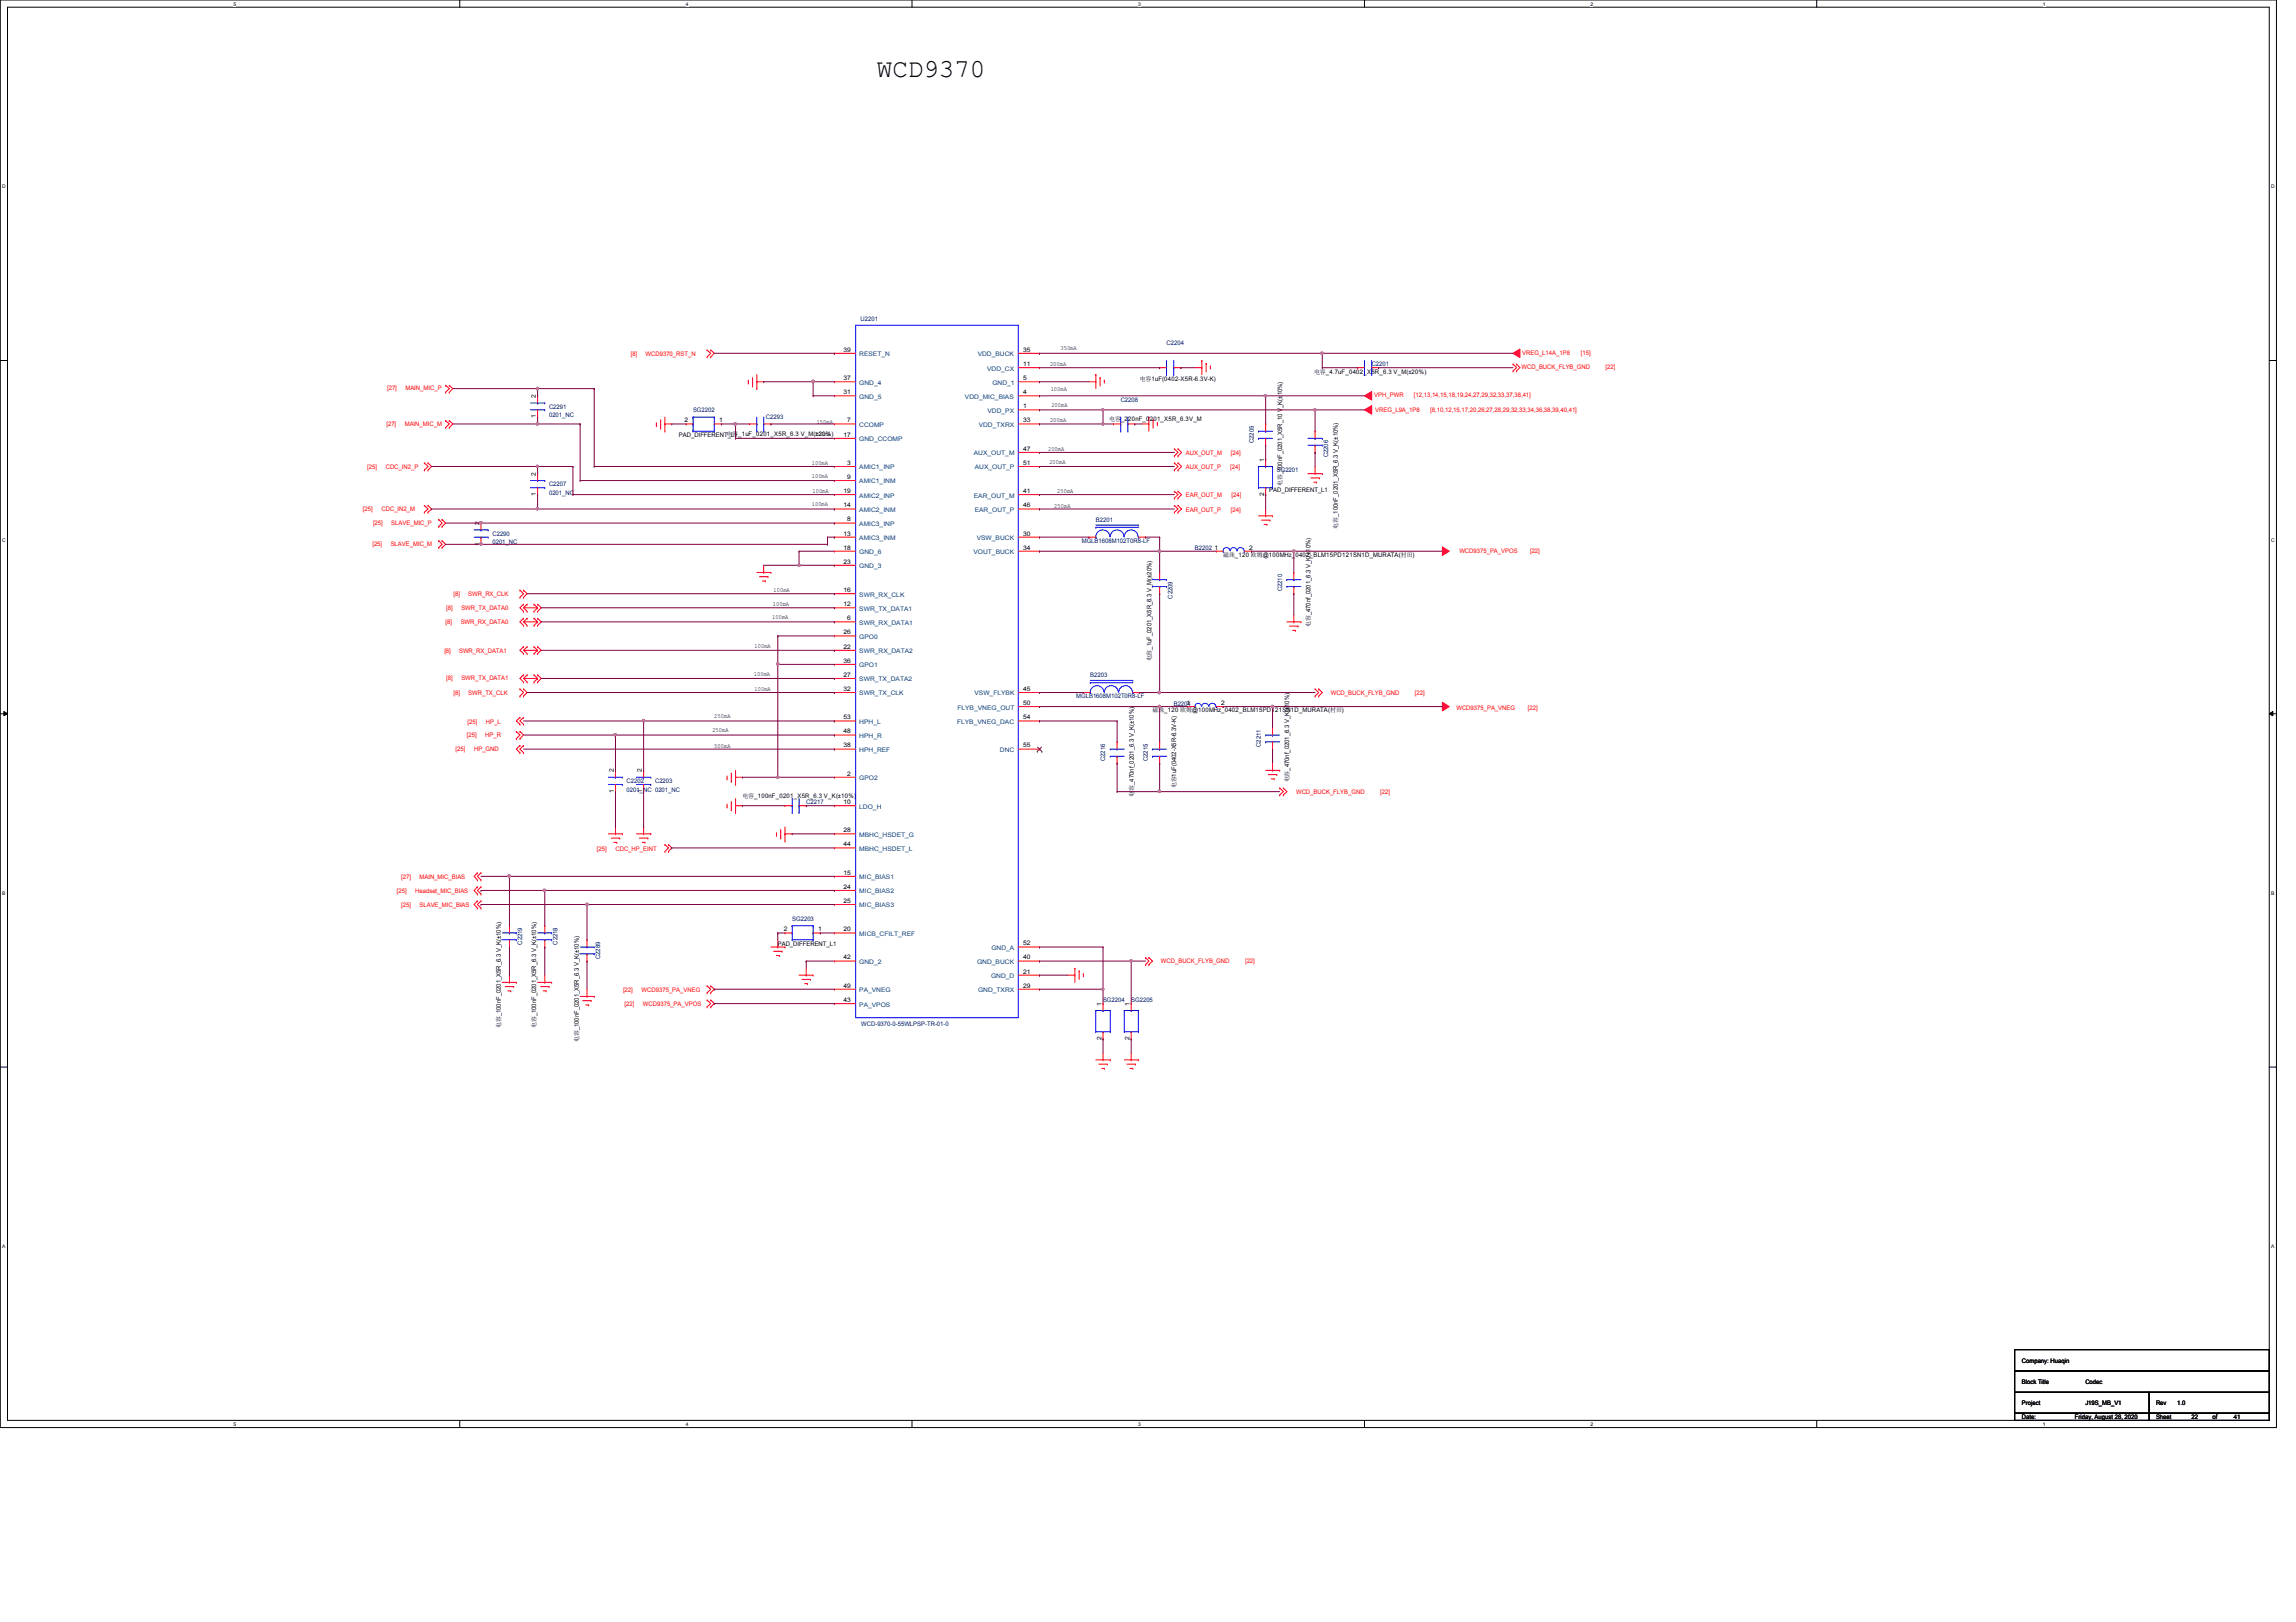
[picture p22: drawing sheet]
<svg xmlns="http://www.w3.org/2000/svg" width="297mm" height="210mm" viewBox="0 0 297 210" stroke-linecap="round" stroke-linejoin="round" font-family="sans-serif">
<defs><g id="words">
<text font-size="3.3" x="113.5" y="10">WCD9370</text>
<g font-size=".8" fill="#000080">
<text x="111.3" y="41.6">U2201</text>
<text x="150.9" y="44.7">C2204</text>
<text x="177.5" y="47.4">C2201</text>
<text x="71" y="52.9">C2291</text>
<text x="89.7" y="53.3">SG2202</text>
<text x="145" y="52">C2208</text>
<text x="71" y="54">0201_NC</text>
<text x="99.1" y="54.2">C2293</text>
<text x="162.2" y="57.4" transform="rotate(-90 162.2 57.4)">C2205</text>
<text x="171.8" y="59.2" transform="rotate(-90 171.8 59.2)">C2206</text>
<text x="71" y="62.9">C2207</text>
<text x="71" y="64.1">0201_NC</text>
<text x="165.2" y="61.1">SG2201</text>
<text x="63.7" y="69.3">C2290</text>
<text x="63.7" y="70.4">0201_NC</text>
<text x="140" y="70.3">MGLB1608M102T0R8-LF</text>
<text x="141.8" y="67.5">B2201</text>
<text x="154.6" y="71.2">B2202</text>
<text x="151.7" y="77.5" transform="rotate(-90 151.7 77.5)">C2209</text>
<text x="165.9" y="76.5" transform="rotate(-90 165.9 76.5)">C2210</text>
<text x="141.1" y="87.6">B2203</text>
<text x="139.2" y="90.4">MGLB1608M102T0R8-LF</text>
<text x="151.8" y="91.3">B2204</text>
<text x="81.1" y="101.3">C2202</text>
<text x="84.7" y="101.3">C2203</text>
<text x="143" y="98.5" transform="rotate(-90 143 98.5)">C2216</text>
<text x="148.5" y="98.5" transform="rotate(-90 148.5 98.5)">C2215</text>
<text x="163.1" y="96.6" transform="rotate(-90 163.1 96.6)">C2211</text>
<text x="81.1" y="102.4">0201_NC 0201_NC</text>
<text x="104.3" y="104.1">C2217</text>
<text x="102.5" y="119.2">SG2203</text>
<text x="67.6" y="122.3" transform="rotate(-90 67.6 122.3)">C2219</text>
<text x="72.1" y="122.3" transform="rotate(-90 72.1 122.3)">C2218</text>
<text x="77.6" y="124.1" transform="rotate(-90 77.6 124.1)">C2289</text>
<text x="142.7" y="129.7">SG2204</text>
<text x="146.3" y="129.7">SG2205</text>
<text x="111.4" y="132.8">WCD-9370-0-55WLPSP-TR-01-0</text>
</g>
<g font-size=".8" fill="#f00">
<text x="81.6" y="46.1">[8]</text>
<text x="83.5" y="46.1">WCD9370_RST_N</text>
<text x="196.8" y="47.8">WCD_BUCK_FLYB_GND</text>
<text x="196.9" y="45.9">VREG_L14A_1P8</text>
<text x="204.5" y="45.9">[15]</text>
<text x="207.7" y="47.8">[22]</text>
<text x="50.1" y="50.5">[27]</text>
<text x="52.4" y="50.5">MAIN_MIC_P</text>
<text x="177.8" y="51.4">VPH_PWR</text>
<text x="177.9" y="53.3">VREG_L9A_1P8</text>
<text x="182.9" y="51.4">[12,13,14,15,18,19,24,27,29,32,33,37,38,41]</text>
<text x="185" y="53.3">[8,10,12,15,17,20,26,27,28,29,32,33,34,36,38,39,40,41]</text>
<text x="50" y="55.1">[27]</text>
<text x="52.4" y="55.1">MAIN_MIC_M</text>
<text x="153.4" y="58.8">AUX_OUT_M</text>
<text x="159.3" y="58.8">[24]</text>
<text x="47.5" y="60.7">[25]</text>
<text x="49.9" y="60.7">CDC_IN2_P</text>
<text x="153.4" y="64.3">EAR_OUT_M</text>
<text x="153.4" y="60.7">AUX_OUT_P</text>
<text x="159.2" y="60.7">[24]</text>
<text x="159.3" y="64.3">[24]</text>
<text x="46.9" y="66.2">[25]</text>
<text x="48.2" y="70.7">[25]</text>
<text x="48.3" y="67.9">[25]</text>
<text x="49.4" y="66.2">CDC_IN2_M</text>
<text x="50.5" y="70.7">SLAVE_MIC_M</text>
<text x="50.6" y="67.9">SLAVE_MIC_P</text>
<text x="153.4" y="66.3">EAR_OUT_P</text>
<text x="159.3" y="66.3">[24]</text>
<text x="188.8" y="71.6">WCD9375_PA_VPOS</text>
<text x="197.9" y="71.6">[22]</text>
<text x="58.7" y="77.1">[8]</text>
<text x="60.6" y="77.1">SWR_RX_CLK</text>
<text x="57.7" y="80.8">[8]</text>
<text x="57.7" y="79">[8]</text>
<text x="59.6" y="80.8">SWR_RX_DATA0</text>
<text x="59.7" y="79">SWR_TX_DATA0</text>
<text x="57.5" y="84.5">[8]</text>
<text x="57.7" y="88">[8]</text>
<text x="58.7" y="89.9">[8]</text>
<text x="59.4" y="84.5">SWR_RX_DATA1</text>
<text x="59.7" y="88">SWR_TX_DATA1</text>
<text x="60.6" y="89.9">SWR_TX_CLK</text>
<text x="172.2" y="89.9">WCD_BUCK_FLYB_GND</text>
<text x="183" y="89.9">[22]</text>
<text x="60.4" y="95.3">[25]</text>
<text x="60.5" y="93.7">[25]</text>
<text x="62.8" y="95.3">HP_R</text>
<text x="62.9" y="93.7">HP_L</text>
<text x="188.4" y="91.9">WCD9375_PA_VNEG</text>
<text x="197.7" y="91.9">[22]</text>
<text x="58.9" y="97.2">[25]</text>
<text x="61.3" y="97.2">HP_GND</text>
<text x="167.7" y="102.7">WCD_BUCK_FLYB_GND</text>
<text x="178.6" y="102.7">[22]</text>
<text x="51.9" y="113.7">[27]</text>
<text x="54.3" y="113.7">MAIN_MIC_BIAS</text>
<text x="77.2" y="110.1">[25]</text>
<text x="79.6" y="110.1">CDC_HP_EINT</text>
<text x="51.3" y="115.5">[25]</text>
<text x="51.9" y="117.3">[25]</text>
<text x="53.7" y="115.5">Headset_MIC_BIAS</text>
<text x="54.3" y="117.3">SLAVE_MIC_BIAS</text>
<text x="150.2" y="124.7">WCD_BUCK_FLYB_GND</text>
<text x="161.1" y="124.7">[22]</text>
<text x="80.6" y="128.4">[22]</text>
<text x="80.8" y="130.2">[22]</text>
<text x="83" y="128.4">WCD9375_PA_VNEG</text>
<text x="83.2" y="130.2">WCD9375_PA_VPOS</text>
</g>
<g font-size=".8">
<text x="109.1" y="45.5">39</text>
<text x="132.4" y="45.5">35</text>
<text x="132.4" y="47.4">11</text>
<text x="135.8" y="47.4">200mA</text>
<text x="137.2" y="45.3">350mA</text>
<text x="69.3" y="51.5" transform="rotate(-90 69.3 51.5)">2</text>
<text x="109.1" y="49.2">37</text>
<text x="109.1" y="51">31</text>
<text x="132.4" y="49.2">5</text>
<text x="132.4" y="51">4</text>
<text x="132.4" y="52.8">1</text>
<text x="135.9" y="50.6">100mA</text>
<text x="136" y="52.7">200mA</text>
<text x="147.4" y="49.3">电电1uF(0402-X5R-6.3V-K)</text>
<text x="170" y="48.4">电电_4.7uF_0402_X5R_6.3 V_M(±20%)</text>
<text x="69.3" y="54.1" transform="rotate(-90 69.3 54.1)">1</text>
<text x="87.8" y="56.6">PAD_DIFFERENT_L1</text>
<text x="88.6" y="54.7">2</text>
<text x="93" y="54.7">1</text>
<text x="94" y="56.5">电电_1uF_0201_X5R_6.3 V_M(±20%)</text>
<text x="105.4" y="56.5">200mA</text>
<text x="105.7" y="54.8">150mA</text>
<text x="109.1" y="56.5">17</text>
<text x="109.6" y="54.7">7</text>
<text x="132.4" y="54.7">33</text>
<text x="132.4" y="58.3">47</text>
<text x="135.6" y="58.4">200mA</text>
<text x="135.8" y="54.6">200mA</text>
<text x="143.5" y="54.4">电电_220nF_0201_X5R_6.3V_M</text>
<text x="163.5" y="59.7" transform="rotate(-90 163.5 59.7)">1</text>
<text x="69.3" y="64.2" transform="rotate(-90 69.3 64.2)">1</text>
<text x="69.3" y="61.6" transform="rotate(-90 69.3 61.6)">2</text>
<text x="105" y="60.1">100mA</text>
<text x="105" y="61.8">100mA</text>
<text x="105" y="65.5">100mA</text>
<text x="105.1" y="63.8">100mA</text>
<text x="109.1" y="63.8">19</text>
<text x="109.1" y="65.7">14</text>
<text x="109.6" y="60.2">3</text>
<text x="109.6" y="62">9</text>
<text x="132.4" y="60.2">51</text>
<text x="132.4" y="63.8">41</text>
<text x="132.4" y="65.7">46</text>
<text x="135.8" y="60">200mA</text>
<text x="136.4" y="65.7">250mA</text>
<text x="136.8" y="63.8">250mA</text>
<text x="163.5" y="64.2" transform="rotate(-90 163.5 64.2)">2</text>
<text x="164.2" y="63.7">PAD_DIFFERENT_L1</text>
<text x="165.9" y="62.9" transform="rotate(-90 165.9 62.9)">电电_100nF_0201_X5R_10 V_K(±10%)</text>
<text x="62" y="70.6" transform="rotate(-90 62 70.6)">1</text>
<text x="62" y="67.9" transform="rotate(-90 62 67.9)">2</text>
<text x="109.1" y="69.3">13</text>
<text x="109.1" y="71.1">18</text>
<text x="109.6" y="67.5">8</text>
<text x="132.4" y="69.3">30</text>
<text x="132.4" y="71.1">34</text>
<text x="157.1" y="71.1">1</text>
<text x="161.6" y="71.1">2</text>
<text x="173.1" y="68.4" transform="rotate(-90 173.1 68.4)">电电_100nF_0201_X5R_6.3 V_K(±10%)</text>
<text x="100.1" y="76.6">100mA</text>
<text x="109.1" y="72.9">23</text>
<text x="109.1" y="76.6">16</text>
<text x="158.2" y="72.1">磁磁_120 毫欧@100MHz_0402_BLM15PD121SN1D_MURATA(村村)</text>
<text x="97.6" y="83.8">100mA</text>
<text x="99.9" y="80.1">100mA</text>
<text x="100" y="78.4">100mA</text>
<text x="109.1" y="78.4">12</text>
<text x="109.1" y="82.1">26</text>
<text x="109.1" y="83.9">22</text>
<text x="109.6" y="80.3">6</text>
<text x="169.5" y="81.2" transform="rotate(-90 169.5 81.2)">电电_470nf_0201_6.3 V_K(±10%)</text>
<text x="97.5" y="87.5">100mA</text>
<text x="97.6" y="89.4">100mA</text>
<text x="109.1" y="85.8">36</text>
<text x="109.1" y="87.6">27</text>
<text x="109.1" y="89.4">32</text>
<text x="132.4" y="89.4">45</text>
<text x="149" y="85.6" transform="rotate(-90 149 85.6)">电电_1uF_0201_X5R_6.3 V_M(±20%)</text>
<text x="92.2" y="94.8">250mA</text>
<text x="92.4" y="93">250mA</text>
<text x="109.1" y="93.1">53</text>
<text x="109.1" y="94.9">48</text>
<text x="132.4" y="91.2">50</text>
<text x="132.4" y="93.1">54</text>
<text x="149.1" y="92.2">磁磁_120 毫欧@100MHz_0402_BLM15PD121SN1D_MURATA(村村)</text>
<text x="153.5" y="91.2">1</text>
<text x="158" y="91.2">2</text>
<text x="79.4" y="99.9" transform="rotate(-90 79.4 99.9)">2</text>
<text x="83.1" y="99.9" transform="rotate(-90 83.1 99.9)">2</text>
<text x="92.4" y="96.8">500mA</text>
<text x="109.1" y="96.7">38</text>
<text x="109.6" y="100.4">2</text>
<text x="132.4" y="96.7">55</text>
<text x="166.8" y="101.3" transform="rotate(-90 166.8 101.3)">电电_470nf_0201_6.3 V_K(±10%)</text>
<text x="79.4" y="102.6" transform="rotate(-90 79.4 102.6)">1</text>
<text x="83.1" y="102.6" transform="rotate(-90 83.1 102.6)">1</text>
<text x="96.1" y="103.2">电电_100nF_0201_X5R_6.3 V_K(±10%)</text>
<text x="109.1" y="104.1">10</text>
<text x="109.1" y="107.7">28</text>
<text x="146.7" y="103.1" transform="rotate(-90 146.7 103.1)">电电_470nf_0201_6.3 V_K(±10%)</text>
<text x="152.1" y="102" transform="rotate(-90 152.1 102)">电电1uF(0402-X5R-6.3V-K)</text>
<text x="109.1" y="109.5">44</text>
<text x="109.1" y="113.2">15</text>
<text x="109.1" y="115">24</text>
<text x="109.1" y="116.8">25</text>
<text x="100.6" y="122.4">PAD_DIFFERENT_L1</text>
<text x="101.4" y="120.5">2</text>
<text x="105.8" y="120.5">1</text>
<text x="109.1" y="120.5">20</text>
<text x="109.1" y="124.2">42</text>
<text x="132.4" y="122.3">52</text>
<text x="132.4" y="124.2">40</text>
<text x="132.4" y="126">21</text>
<text x="109.1" y="127.8">49</text>
<text x="109.1" y="129.7">43</text>
<text x="132.4" y="127.8">29</text>
<text x="142.5" y="130.1" transform="rotate(-90 142.5 130.1)">1</text>
<text x="146.1" y="130.1" transform="rotate(-90 146.1 130.1)">1</text>
<text x="64.8" y="133.1" transform="rotate(-90 64.8 133.1)">电电_100nF_0201_X5R_6.3 V_K(±10%)</text>
<text x="69.4" y="133.1" transform="rotate(-90 69.4 133.1)">电电_100nF_0201_X5R_6.3 V_K(±10%)</text>
<text x="74.9" y="134.9" transform="rotate(-90 74.9 134.9)">电电_100nF_0201_X5R_6.3 V_K(±10%)</text>
<text x="142.5" y="134.6" transform="rotate(-90 142.5 134.6)">2</text>
<text x="146.1" y="134.6" transform="rotate(-90 146.1 134.6)">2</text>
<text x="261.6" y="179.1">Block Title</text>
<text x="261.6" y="176.4">Company: Huaqin</text>
<text x="269.8" y="179.1">Codec</text>
<text x="261.6" y="181.8">Project</text>
<text x="261.6" y="183.6">Date:</text>
<text x="268.4" y="183.6">Friday, August 28, 2020</text>
<text x="269.8" y="181.8">J19S_MB_V1</text>
<text x="278.9" y="181.8">Rev</text>
<text x="278.9" y="183.6">Sheet</text>
<text x="281.7" y="181.8">1.0</text>
<text x="283.5" y="183.6">22</text>
<text x="286.3" y="183.6">of</text>
<text x="289" y="183.6">41</text>
</g>
<g font-size=".8" fill="#004080">
<text x="111.2" y="46.1">RESET_N</text>
<text x="126.5" y="46.1">VDD_BUCK</text>
<text x="127.7" y="48">VDD_CX</text>
<text x="111.2" y="49.8">GND_4</text>
<text x="111.2" y="51.6">GND_5</text>
<text x="124.8" y="51.6">VDD_MIC_BIAS</text>
<text x="127.8" y="53.4">VDD_PX</text>
<text x="128.4" y="49.8">GND_1</text>
<text x="111.2" y="55.2">CCOMP</text>
<text x="111.2" y="57.1">GND_CCOMP</text>
<text x="126" y="58.9">AUX_OUT_M</text>
<text x="126.6" y="55.2">VDD_TXRX</text>
<text x="111.2" y="60.7">AMIC1_INP</text>
<text x="111.2" y="62.6">AMIC1_INM</text>
<text x="111.2" y="64.4">AMIC2_INP</text>
<text x="126" y="64.4">EAR_OUT_M</text>
<text x="126.1" y="60.7">AUX_OUT_P</text>
<text x="111.2" y="66.3">AMIC2_INM</text>
<text x="111.2" y="68.1">AMIC3_INP</text>
<text x="111.2" y="69.9">AMIC3_INM</text>
<text x="111.2" y="71.7">GND_6</text>
<text x="125.9" y="71.7">VOUT_BUCK</text>
<text x="126.1" y="66.3">EAR_OUT_P</text>
<text x="126.4" y="69.9">VSW_BUCK</text>
<text x="111.2" y="73.5">GND_3</text>
<text x="111.2" y="77.2">SWR_RX_CLK</text>
<text x="111.2" y="79">SWR_TX_DATA1</text>
<text x="111.2" y="80.9">SWR_RX_DATA1</text>
<text x="111.2" y="82.7">GPO0</text>
<text x="111.2" y="84.5">SWR_RX_DATA2</text>
<text x="111.2" y="86.4">GPO1</text>
<text x="111.2" y="88.2">SWR_TX_DATA2</text>
<text x="111.2" y="90">SWR_TX_CLK</text>
<text x="111.2" y="93.7">HPH_L</text>
<text x="111.2" y="95.5">HPH_R</text>
<text x="123.8" y="93.7">FLYB_VNEG_DAC</text>
<text x="123.9" y="91.8">FLYB_VNEG_OUT</text>
<text x="126.1" y="90">VSW_FLYBK</text>
<text x="111.2" y="97.3">HPH_REF</text>
<text x="111.2" y="101">GPO2</text>
<text x="129.4" y="97.3">DNC</text>
<text x="111.2" y="104.6">LDO_H</text>
<text x="111.2" y="108.3">MBHC_HSDET_G</text>
<text x="111.2" y="110.1">MBHC_HSDET_L</text>
<text x="111.2" y="113.8">MIC_BIAS1</text>
<text x="111.2" y="115.6">MIC_BIAS2</text>
<text x="111.2" y="117.4">MIC_BIAS3</text>
<text x="111.2" y="121.1">MICB_CFILT_REF</text>
<text x="111.2" y="124.8">GND_2</text>
<text x="126.4" y="124.8">GND_BUCK</text>
<text x="128.3" y="122.9">GND_A</text>
<text x="111.2" y="128.4">PA_VNEG</text>
<text x="111.2" y="130.3">PA_VPOS</text>
<text x="126.5" y="128.4">GND_TXRX</text>
<text x="128.2" y="126.6">GND_D</text>
</g>
<g font-size=".6">
<text x="30.2" y=".7">5</text>
<text x="88.7" y=".7">4</text>
<text x="147.2" y=".7">3</text>
<text x="205.8" y=".7">2</text>
<text x="264.3" y=".7">1</text>
<text x=".3" y="24.4">D</text>
<text x="293.8" y="24.4">D</text>
<text x=".3" y="70.1">C</text>
<text x="293.8" y="70.1">C</text>
<text x=".3" y="115.8">B</text>
<text x="293.8" y="115.8">B</text>
<text x=".3" y="161.5">A</text>
<text x="293.8" y="161.5">A</text>
<text x="30.2" y="184.5">5</text>
<text x="88.7" y="184.5">4</text>
<text x="147.2" y="184.5">3</text>
<text x="205.8" y="184.5">2</text>
<text x="264.3" y="184.5">1</text>
</g>
</g></defs>
<path d="M0 0h294.5v184.7h-294.5zM1 .9h292.6v182.9h-292.6z" fill="none" stroke="#000" stroke-width=".13"/>
<g fill="#fff">
<path d="M30.2 .1h.4v.7h-.4z"/>
<path d="M30.2 183.9h.4v.8h-.4z"/>
</g>
<path d="M59.5 0v.9M59.5 183.8v.9" fill="none" stroke="#000" stroke-width=".13"/>
<g fill="#fff">
<path d="M88.7 .1h.4v.7h-.4z"/>
<path d="M88.7 183.9h.4v.8h-.4z"/>
</g>
<path d="M118 0v.9M118 183.8v.9" fill="none" stroke="#000" stroke-width=".13"/>
<g fill="#fff">
<path d="M147.2 .1h.4v.7h-.4z"/>
<path d="M147.2 183.9h.4v.8h-.4z"/>
</g>
<path d="M176.5 0v.9M176.5 183.8v.9" fill="none" stroke="#000" stroke-width=".13"/>
<g fill="#fff">
<path d="M205.8 .1h.3v.7h-.3z"/>
<path d="M205.8 183.9h.3v.8h-.3z"/>
</g>
<path d="M235 0v.9M235 183.8v.9" fill="none" stroke="#000" stroke-width=".13"/>
<g fill="#fff">
<path d="M264.3 .1h.3v.7h-.3z"/>
<path d="M264.3 183.9h.3v.8h-.3z"/>
<path d="M.3 23.8h.5v.7h-.5z"/>
<path d="M293.8 23.8h.5v.7h-.5z"/>
<path d="M.3 69.5h.5v.7h-.5z"/>
<path d="M293.8 69.5h.5v.7h-.5z"/>
</g>
<path d="M0 46.7h1M293.6 46.7h.9" fill="none" stroke="#000" stroke-width=".13"/>
<g fill="#fff">
<path d="M.3 115.2h.4v.8h-.4z"/>
<path d="M293.8 115.2h.5v.8h-.5z"/>
</g>
<path d="M0 92.4h1M.5 92.1l.5 .3-.5 .2zM293.6 92.4l.4-.3v.5zM293.6 92.4h.9" fill="none" stroke="#000" stroke-width=".13"/>
<path d="M.5 92.1l.5 .3-.5 .2zM293.6 92.4l.4-.3v.5z" fill="#000"/>
<g fill="#fff">
<path d="M.3 161h.4v.7h-.4z"/>
<path d="M293.8 161h.4v.7h-.4z"/>
</g>
<path d="M0 138.1h1M293.6 138.1h.9" fill="none" stroke="#000" stroke-width=".13"/>
<g fill="none" stroke="#f00" stroke-width=".13">
<path d="M84.9 55.1h.1M84.9 54.7v.4M85.5 55.4h.1M85.5 54.3v1.1M86 54.9h.1M86 55.8h.1M86 54.9h.9M86 54v1.8M91.5 45.3h.1M91.5 46.2h.1M91.5 45.3l.4 .4-.4 .5M91.9 46.2h.1"/>
<path d="M91.9 45.3h.1M91.9 45.3l.5 .4-.5 .5M96.8 49.6h.1M96.8 49.2v.4M97.4 50h.1M97.4 48.9v1.1M97.9 49.4h.1M97.9 50.3h.1M97.9 49.4h.9M97.9 48.5v1.8M140.9 49.4h.9M141.8 49.4h.1"/>
<path d="M141.8 48.5h.1M141.8 48.5v1.8M142.3 48.9h.1M142.3 48.9v1.1M142.9 49.2h.1M142.9 49.2v.4M147.7 54.9h.9M148.6 54.9h.1M148.6 54h.1M148.6 54v1.8M149.2 54.3h.1M149.2 54.3v1.1"/>
<path d="M149.7 54.7h.1M149.7 54.7v.4M154.6 47.6h.9M155.5 47.6h.1M155.5 46.7h.1M155.5 46.7v1.8M156 47h.1M156 47v1.1M156.6 47.4h.1M156.6 47.4v.4M97.9 74.1h1.8M98.3 74.6h1.1"/>
<path d="M98.6 75.2h.4M98.8 74.1h.1M98.8 73.2v.9M99 75.2h.1M99.4 74.6h.1M99.7 74.1h.1M162.8 66.8h1.8M163.2 67.3h1.1M163.5 67.9h.4M163.7 66.8h.1M163.7 65.9v.9M163.9 67.9h.1"/>
<path d="M164.3 67.3h.1M164.6 66.8h.1M167.4 79.6v.9M169.2 61.3h1.9M169.6 61.8h1.1M170 62.4h.3M170.1 61.3h.1M170.1 60.4v.9M170.3 62.4h.1M170.7 61.8h.1M171.1 61.3h.1M95.2 99.7v1.8"/>
<path d="M163.7 99.7h1.9M164.6 99.7h.1M164.6 98.8v.9M165.6 99.7h.1M166.5 80.5h1.8M166.8 81h1.1M167.2 81.6h.4M167.4 80.5h.1M167.6 81.6h.1M167.9 81h.1M168.3 80.5h.1M78.7 107.9h1.8"/>
<path d="M79.1 108.5h1.1M79.4 109h.4M79.6 107.9h.1M79.6 107v.9M79.8 109h.1M80.2 108.5h.1M80.5 107.9h.1M82.3 107.9h1.9M82.7 108.5h1.1M83.1 109h.3M83.3 107.9h.1M83.3 107v.9"/>
<path d="M83.4 109h.1M83.8 108.5h.1M84.2 107.9h.1M94.1 104.4h.1M94.1 100.8h.1M94.1 100.4v.4M94.1 104.1v.3M94.6 104.8h.1M94.6 101.1h.1M94.6 100v1.1M94.6 103.7v1.1M95.2 104.3h.1"/>
<path d="M95.2 105.2h.1M95.2 100.6h.1M95.2 101.5h.1M95.2 104.3h.9M95.2 103.3v1.9M95.2 100.6h.9M100.5 108.1h.1M100.5 107.7v.4M101 108.5h.1M101 107.4v1.1M101.6 107.9h.1M101.6 108.8h.1"/>
<path d="M101.6 107.9h.9M101.6 107v1.8M164.1 100.2h1.1M164.5 100.8h.3M164.8 100.8h.1M165.2 100.2h.1M65 127.1h1.8M65.4 127.7h1.1M65.7 128.2h.4M65.9 127.1h.1M65.9 126.2v.9M66.1 128.2h.1"/>
<path d="M66.5 127.7h.1M66.8 127.1h.1M69.6 127.1h1.8M69.9 127.7h1.1M70.3 128.2h.4M70.5 127.1h.1M70.5 126.2v.9M70.7 128.2h.1M71 127.7h.1M71.4 127.1h.1M75.1 128.9h1.8M75.4 129.5h1.1"/>
<path d="M75.8 130h.4M75.9 128.9h.1M75.9 128v.9M76.2 130h.1M76.5 129.5h.1M76.9 128.9h.1M99.7 122.6h1.9M100.1 123.1h1.1M100.5 123.7h.3M100.6 122.6h.1M100.6 121.6v1M100.8 123.7h.1"/>
<path d="M101.2 123.1h.1M101.6 122.6h.1M103.4 126.2h1.8M103.8 126.7h1.1M104.1 127.3h.4M104.3 126.2h.1M104.3 125.3v.9M104.5 127.3h.1M104.9 126.7h.1M105.2 126.2h.1M138.1 126.2h1M139.1 126.2h.1"/>
<path d="M139.1 125.3h.1M139.1 125.3v1.8M139.6 125.6h.1M139.6 125.6v1.1M140.2 126h.1M140.2 126v.4M141.8 137.2h1.8M142.2 137.7h1.1M142.5 138.3h.4M142.7 137.2h.1M142.7 136.3v.9M142.9 138.3h.1"/>
<path d="M143.3 137.7h.1M143.6 137.2h.1M145.5 137.2h1.8M145.8 137.7h1.1M146.2 138.3h.4M146.3 137.2h.1M146.3 136.3v.9M146.6 138.3h.1M146.9 137.7h.1M147.3 137.2h.1"/>
</g>
<path d="M195.7 45.7l.9-.5v1.1z" fill-rule="evenodd" fill="#f00"/>
<path d="M57.7 49.9h.1M57.7 50.8h.1M57.7 49.9l.4 .4-.4 .5M58.1 50.8h.1M58.1 49.9h.1M58.1 49.9l.5 .4-.5 .5M195.7 45.7l.9-.5v1.1z" fill="none" stroke="#f00" stroke-width=".13"/>
<path d="M176.5 51.2l1-.5v1.1z" fill-rule="evenodd" fill="#f00"/>
<path d="M176.5 51.2l1-.5v1.1z" fill="none" stroke="#f00" stroke-width=".13"/>
<path d="M176.5 53l1-.5v1.1z" fill-rule="evenodd" fill="#f00"/>
<g fill="none" stroke="#f00" stroke-width=".13">
<path d="M54.9 59.9h.1M54.9 59.9l.5 .5-.5 .4M55.4 59.9h.1M55.4 59.9l.4 .5-.4 .4M57.7 54.4h.1M57.7 55.3h.1M57.7 54.4l.4 .5-.4 .4M58.1 55.3h.1M58.1 54.4h.1M58.1 54.4l.5 .5-.5 .4M176.5 53l1-.5v1.1zM54.9 60.8h.1"/>
<path d="M54.9 65.4h.1M54.9 66.3h.1M54.9 65.4l.5 .5-.5 .4M55.4 60.8h.1M55.4 66.3h.1M55.4 65.4h.1M55.4 65.4l.4 .5-.4 .4"/>
</g>
<path d="M186.6 70.8l.9 .5-.9 .6z" fill-rule="evenodd" fill="#f00"/>
<g fill="none" stroke="#f00" stroke-width=".13">
<path d="M67.3 76.4h.1M67.3 77.3h.1M67.3 76.4l.4 .4-.4 .5M67.7 77.3h.1M67.7 76.4h.1M67.7 78.2h.1M67.7 79.1h.1M67.7 76.4l.5 .4-.5 .5M67.7 78.2l-.4 .5 .4 .4M67.7 78.7l.5 .4M67.7 78.7h1.9M68.2 78.2h.1"/>
<path d="M68.2 79.1h.1M68.2 78.2l-.5 .5M69.1 78.2h.1M69.1 79.1h.1M69.1 78.2l.5 .5M69.6 79.1h.1M69.6 78.2h.1M69.6 78.7h.1M69.6 78.2l.4 .5-.4 .4M69.6 78.7l-.5 .4M186.6 70.8l.9 .5-.9 .6zM67.3 89.2h.1"/>
<path d="M67.3 90.1h.1M67.3 89.2l.4 .4-.4 .5M67.7 80h.1M67.7 80.9h.1M67.7 83.7h.1M67.7 84.6h.1M67.7 87.3h.1M67.7 88.3h.1M67.7 90.1h.1M67.7 89.2h.1M67.7 80l-.4 .5 .4 .4M67.7 80.5l.5 .4"/>
<path d="M67.7 80.5h1.9M67.7 83.7l-.4 .5 .4 .4M67.7 84.2l.5 .4M67.7 84.2h1.9M67.7 87.3l-.4 .5 .4 .5M67.7 87.8l.5 .5M67.7 89.2l.5 .4-.5 .5M67.7 87.8h1.9M68.2 80h.1M68.2 80.9h.1M68.2 83.7h.1M68.2 84.6h.1"/>
<path d="M68.2 87.3h.1M68.2 88.3h.1M68.2 80l-.5 .5M68.2 83.7l-.5 .5M68.2 87.3l-.5 .5M69.1 80h.1M69.1 80.9h.1M69.1 83.7h.1M69.1 84.6h.1M69.1 87.3h.1M69.1 88.3h.1M69.1 80l.5 .5"/>
<path d="M69.1 83.7l.5 .5M69.1 87.3l.5 .5M69.6 80.9h.1M69.6 80h.1M69.6 80.5h.1M69.6 84.6h.1M69.6 83.7h.1M69.6 84.2h.1M69.6 88.3h.1M69.6 87.3h.1M69.6 87.8h.1M69.6 80l.4 .5-.4 .4"/>
<path d="M69.6 80.5l-.5 .4M69.6 83.7l.4 .5-.4 .4M69.6 84.2l-.5 .4M69.6 87.3l.4 .5-.4 .5M69.6 87.8l-.5 .5"/>
</g>
<path d="M186.6 90.9l.9 .5-.9 .6z" fill-rule="evenodd" fill="#f00"/>
<g fill="none" stroke="#f00" stroke-width=".13">
<path d="M69.6 54h.1M69.6 51.2h.1M69.6 51.2v1M69.6 53v1M88.8 54.9h.1M88.8 54.9h.9M92.4 54.9h.9M93.3 54.9h.1M97 54.9h.1M97 54.9h.9M98.8 54.9h.9M99.7 54.9h.1"/>
<path d="M107.9 45.7h.1M107.9 49.4h.1M107.9 51.2h.1M107.9 54.9h.1M107.9 56.7h.1M107.9 54.9h2.8M107.9 45.7h2.8M107.9 49.4h2.8M107.9 51.2h2.8M107.9 56.7h2.8M131.7 54.9h2.8M131.7 47.6h2.8"/>
<path d="M131.7 45.7h2.8M131.7 49.4h2.8M131.7 51.2h2.8M131.7 53h2.8M131.7 58.5h2.8M134.5 45.7h.1M134.5 47.6h.1M134.5 49.4h.1M134.5 51.2h.1M134.5 53h.1M134.5 54.9h.1M134.5 58.5h.1"/>
<path d="M144.1 54.9h.1M144.1 54.9h.9M145.9 54.9h.9M146.8 54.9h.1M150 47.6h.1M150 47.6h.9M151.8 47.6h1M151.9 58.1h.1M151.9 59h.1M151.9 59.9h.1M151.9 58.1l.5 .4-.5 .5M151.9 59.9l.5 .5-.5 .4"/>
<path d="M152.4 58.1h.1M152.4 59h.1M152.4 59.9h.1M152.4 58.1l.5 .4-.5 .5M152.4 59.9l.5 .5-.5 .4M152.8 47.6h.1M163.7 59.4h.1M163.7 54.9h.1M163.7 57.6h.1M163.7 54.9v.9M163.7 56.7v.9M163.7 59.4v1"/>
<path d="M170.1 58.5h.1M170.1 55.8h.1M170.1 55.8v.9M170.1 57.6v.9M175.6 47.6h.1M175.6 47.6h.9M177.5 47.6h.8M178.3 47.6h.1M195.7 47.1h.1M195.7 48h.1M195.7 47.1l.5 .5-.5 .4M196.2 47.1h.1"/>
<path d="M196.2 48h.1M196.2 47.1l.4 .5-.4 .4M56.8 67.2h.1M56.8 68.2h.1M56.8 70h.1M56.8 70.9h.1M56.8 67.2l.4 .5-.4 .5M56.8 70l.4 .4-.4 .5M57.2 68.2h.1M57.2 67.2h.1M57.2 70.9h.1M57.2 70h.1"/>
<path d="M57.2 67.2l.5 .5-.5 .5M57.2 70l.5 .4-.5 .5M62.2 70.4h.1M62.2 67.7h.1M62.2 67.7v.9M62.2 69.5v.9M69.6 64h.1M69.6 61.3h.1M69.6 61.3v.9M69.6 63.1v.9M107.9 60.4h.1M107.9 62.2h.1"/>
<path d="M107.9 64h.1M107.9 65.9h.1M107.9 67.7h.1M107.9 69.5h.1M107.9 71.3h.1M107.9 73.2h.1M107.9 76.8h.1M107.9 78.7h.1M107.9 69.5h2.8M107.9 60.4h2.8M107.9 62.2h2.8M107.9 64h2.8"/>
<path d="M107.9 65.9h2.8M107.9 67.7h2.8M107.9 71.3h2.8M107.9 73.2h2.8M107.9 76.8h2.8M107.9 78.7h2.8M131.7 69.5h2.8M131.7 60.4h2.8M131.7 64h2.8M131.7 65.9h2.8M131.7 71.3h2.8M134.5 60.4h.1"/>
<path d="M134.5 64h.1M134.5 65.9h.1M134.5 69.5h.1M134.5 71.3h.1M140.9 69.5h.1M140.9 69.5h.9M147.3 69.5h.9M148.2 69.5h.1M150 76.8h.1M150 74.1h.1M150 74.1v.9M150 75.9v.9"/>
<path d="M151.9 63.6h.1M151.9 64.5h.1M151.9 65.4h.1M151.9 66.3h.1M151.9 60.8h.1M151.9 63.6l.5 .4-.5 .5M151.9 65.4l.5 .5-.5 .4M152.4 63.6h.1M152.4 64.5h.1M152.4 65.4h.1M152.4 66.3h.1M152.4 60.8h.1"/>
<path d="M152.4 63.6l.5 .4-.5 .5M152.4 65.4l.5 .5-.5 .4M157.3 71.3h.1M157.3 71.3h.9M161 71.3h.9M161.9 71.3h.1M163.7 64h.1M163.7 63.1v.9M167.4 74.1h.1M167.4 76.8h.1M167.4 74.1v.9M167.4 75.9v.9"/>
<path d="M66.8 94.7h.1M66.8 95.6h.1M66.8 94.7l.5 .4-.5 .5M67.3 92.8h.1M67.3 93.7h.1M67.3 95.6h.1M67.3 94.7h.1M67.3 96.5h.1M67.3 97.4h.1M67.3 92.8l-.5 .5 .5 .4M67.3 94.7l.4 .4-.4 .5M67.3 96.5l-.5 .4 .5 .5"/>
<path d="M67.7 92.8h.1M67.7 93.7h.1M67.7 96.5h.1M67.7 97.4h.1M67.7 92.8l-.4 .5 .4 .4M67.7 96.5l-.4 .4 .4 .5M79.6 99.7h.1M79.6 99.7v.9M83.3 99.7h.1M83.3 99.7v.9M107.9 80.5h.1M107.9 82.3h.1"/>
<path d="M107.9 84.2h.1M107.9 86h.1M107.9 87.8h.1M107.9 89.6h.1M107.9 93.3h.1M107.9 95.1h.1M107.9 96.9h.1M107.9 89.6h2.8M107.9 80.5h2.8M107.9 82.3h2.8M107.9 84.2h2.8M107.9 86h2.8"/>
<path d="M107.9 87.8h2.8M107.9 93.3h2.8M107.9 95.1h2.8M107.9 96.9h2.8M131.7 91.4h2.8M131.7 89.6h2.8M131.7 93.3h2.8M131.7 96.9h2.8M134.5 89.6h.1M134.5 91.4h.1M134.5 93.3h.1M134.5 96.9h.1"/>
<path d="M140.2 89.6h.1M140.2 89.6h.9M144.5 96h.1M144.5 98.8h.1M144.5 96v.9M144.5 97.9v.9M146.6 89.6h.8M147.4 89.6h.1M150 96h.1M150 98.8h.1M150 96v.9M150 97.9v.9"/>
<path d="M153.7 91.4h.1M153.7 91.4h.9M157.3 91.4h.9M158.2 91.4h.1M164.6 94.2h.1M164.6 96.9h.1M164.6 94.2v.9M164.6 96v.9M170.1 89.2h.1M170.1 90.1h.1M170.1 89.2l.5 .4-.5 .5M170.6 89.2h.1"/>
<path d="M170.6 90.1h.1M170.6 89.2l.5 .4-.5 .5M186.6 90.9l.9 .5-.9 .6zM61.8 114.8h.1M61.8 115.7h.1M61.8 112.9h.1M61.8 113.9h.1M61.8 116.6h.1M61.8 117.5h.1M61.8 114.8l-.5 .4 .5 .5M61.8 112.9l-.5 .5 .5 .5M61.8 116.6l-.5 .5 .5 .4"/>
<path d="M62.2 114.8h.1M62.2 115.7h.1M62.2 112.9h.1M62.2 113.9h.1M62.2 116.6h.1M62.2 117.5h.1M62.2 114.8l-.4 .4 .4 .5M62.2 112.9l-.4 .5 .4 .5M62.2 116.6l-.4 .5 .4 .4M65.9 119.8h.1M65.9 119.8v.9M70.5 119.8h.1"/>
<path d="M70.5 119.8v.9M79.6 102.4h.1M79.6 101.5v.9M83.3 102.4h.1M83.3 101.5v.9M86 109.3h.1M86 110.2h.1M86 109.3l.5 .4-.5 .5M86.5 110.2h.1M86.5 109.3h.1M86.5 109.3l.4 .4-.4 .5M101.6 104.3h.1"/>
<path d="M101.6 104.3h.9M103.4 104.3h.9M104.3 104.3h.1M107.9 100.6h.1M107.9 104.3h.1M107.9 107.9h.1M107.9 109.7h.1M107.9 113.4h.1M107.9 115.2h.1M107.9 117.1h.1M107.9 100.6h2.8M107.9 104.3h2.8"/>
<path d="M107.9 107.9h2.8M107.9 109.7h2.8M107.9 113.4h2.8M107.9 115.2h2.8M107.9 117.1h2.8M165.6 102h.1M165.6 102.9h.1M165.6 102l.4 .4-.4 .5M166 102h.1M166 102.9h.1M166 102l.5 .4-.5 .5M65.9 122.6h.1"/>
<path d="M65.9 121.6v1M70.5 122.6h.1M70.5 121.6v1M75.9 124.4h.1M75.9 121.6h.1M75.9 121.6v1M75.9 123.4v1M91.5 127.6h.1M91.5 128.5h.1M91.5 129.4h.1M91.5 130.3h.1M91.5 127.6l.4 .4-.4 .5"/>
<path d="M91.5 129.4l.4 .5-.4 .4M91.9 128.5h.1M91.9 127.6h.1M91.9 130.3h.1M91.9 129.4h.1M91.9 127.6l.5 .4-.5 .5M91.9 129.4l.5 .5-.5 .4M101.6 120.7h.1M101.6 120.7h.9M105.2 120.7h.9M106.1 120.7h.1M107.9 120.7h.1"/>
<path d="M107.9 124.4h.1M107.9 128h.1M107.9 129.9h.1M107.9 120.7h2.8M107.9 124.4h2.8M107.9 128h2.8M107.9 129.9h2.8M131.7 124.4h2.8M131.7 128h2.8M131.7 122.6h2.8M131.7 126.2h2.8M134.5 122.6h.1"/>
<path d="M134.5 124.4h.1M134.5 126.2h.1M134.5 128h.1M142.7 134.5h.1M142.7 129.9h.1M142.7 129.9v.9M142.7 133.5v1M146.3 134.5h.1M146.3 129.9h.1M146.3 129.9v.9M146.3 133.5v1M148.2 123.9h.1"/>
<path d="M148.2 124.8h.1M148.2 123.9l.4 .5-.4 .4M148.6 123.9h.1M148.6 124.8h.1M148.6 123.9l.5 .5-.5 .4"/>
</g>
<path d="M260.6 174.7h33v2.7h-33zM260.6 177.4h33v2.8h-33zM260.6 180.2h17.4v2.7h-17.4zM260.6 182.9h17.4v.9h-17.4zM278 182.9h15.6v.9h-15.6zM278 180.2h15.6v2.7h-15.6z" fill="none" stroke="#000" stroke-width=".13"/>
<g fill="none" stroke="#00f" stroke-width=".13">
<path d="M68.6 53h1.9M68.6 52.2h1.9M69.6 53h.1M69.6 52.2h.1M70.5 53h.1M70.5 52.2h.1M89.7 54.9h.1M89.7 55.8h.1M89.7 54h.1M89.7 54h2.7M89.7 55.8h2.7M89.7 54v1.8"/>
<path d="M92.4 54.9h.1M92.4 54h.1M92.4 55.8h.1M92.4 54v1.8M97.9 54.9h.1M97.9 55.8h.1M97.9 54v1.8M98.8 55.8h.1M98.8 54.9h.1M98.8 54v1.8M110.7 42.1h21v89.6h-21zM145 54.9h.1"/>
<path d="M145 55.8h.1M145 54v1.8M145.9 55.8h.1M145.9 54.9h.1M145.9 54v1.8M150.9 47.6h.1M150.9 48.5h.1M150.9 46.7v1.8M151.8 48.5h.1M151.8 47.6h.1M151.8 46.7v1.8M162.8 55.8h.1"/>
<path d="M162.8 56.7h.1M162.8 56.7h1.8M162.8 55.8h1.8M163.7 55.8h.1M163.7 56.7h.1M169.2 57.6h1.9M169.2 56.7h1.9M170.1 57.6h.1M170.1 56.7h.1M171.1 57.6h.1M171.1 56.7h.1M176.5 47.6h.1"/>
<path d="M176.5 48.5h.1M176.5 46.7v1.8M177.5 48.5h.1M177.5 47.6h.1M177.5 46.7v1.8M61.3 69.5h1.9M61.3 68.6h1.9M62.2 69.5h.1M62.2 68.6h.1M63.2 69.5h.1M63.2 68.6h.1M68.6 63.1h1.9"/>
<path d="M68.6 62.2h1.9M69.6 63.1h.1M69.6 62.2h.1M70.5 63.1h.1M70.5 62.2h.1M141.8 69.5a.91 .91 0 0 1 .9-.9 .91 .91 0 0 1 .9 .9M141.8 68.2h.1M141.8 69.5h.1M141.8 67.9h5.5M141.8 68.2h5.5M143.6 69.5a.89 .89 0 0 1 .9-.9 .89 .89 0 0 1 .9 .9M145.5 69.5a.89 .89 0 0 1 .8-.9 .89 .89 0 0 1 .9 .9"/>
<path d="M147.3 67.9h.1M147.3 69.5h.1M149.1 75h1.8M149.1 75.9h1.8M150 75.9h.1M150 75h.1M150.9 75.9h.1M150.9 75h.1M158.2 71.3h.1M158.2 71.3a.45 .45 0 0 1 .5-.4 .45 .45 0 0 1 .4 .4M159.2 71.3a.42 .42 0 0 1 .4-.4 .42 .42 0 0 1 .4 .4M160.1 71.3a.45 .45 0 0 1 .4-.4 .45 .45 0 0 1 .4 .4"/>
<path d="M161 71.3h.1M162.8 60.4h.1M162.8 63.1h.1M162.8 63.1h1.8M162.8 60.4v2.7M162.8 60.4h1.8M163.7 63.1h.1M163.7 60.4h.1M164.6 60.4h.1M164.6 63.1h.1M164.6 60.4v2.7M166.5 75h.1"/>
<path d="M166.5 75.9h.1M166.5 75h1.8M166.5 75.9h1.8M167.4 75h.1M167.4 75.9h.1M141.1 89.6a.89 .89 0 0 1 .8-.9 .89 .89 0 0 1 .9 .9M141.1 88.3h.1M141.1 89.6h.1M141.1 88.1h5.5M141.1 88.3h5.5M142.9 89.6a.91 .91 0 0 1 .9-.9 .91 .91 0 0 1 .9 .9M143.6 96.9h.1"/>
<path d="M143.6 97.9h.1M143.6 96.9h1.9M143.6 97.9h1.9M144.5 96.9h.1M144.5 97.9h.1M144.7 89.6a.89 .89 0 0 1 .9-.9 .89 .89 0 0 1 .9 .9M146.6 88.1h.1M146.6 89.6h.1M149.1 96.9h.1M149.1 97.9h.1M149.1 96.9h1.8M149.1 97.9h1.8"/>
<path d="M150 96.9h.1M150 97.9h.1M154.6 91.4h.1M154.6 91.4a.43 .43 0 0 1 .4-.4 .43 .43 0 0 1 .4 .4M155.5 91.4a.45 .45 0 0 1 .4-.4 .45 .45 0 0 1 .5 .4M156.4 91.4a.45 .45 0 0 1 .5-.4 .45 .45 0 0 1 .4 .4M157.3 91.4h.1M163.7 95.1h.1M163.7 96h.1M163.7 95.1h1.9M163.7 96h1.9M164.6 95.1h.1"/>
<path d="M164.6 96h.1M78.7 101.5h1.8M78.7 100.6h1.8M79.6 101.5h.1M79.6 100.6h.1M80.5 101.5h.1M80.5 100.6h.1M82.3 101.5h1.9M82.3 100.6h1.9M83.3 101.5h.1M83.3 100.6h.1M84.2 101.5h.1"/>
<path d="M84.2 100.6h.1M102.5 119.8h.1M102.5 104.3h.1M102.5 105.2h.1M102.5 119.8h2.7M102.5 103.3v1.9M102.5 119.8v1.8M103.4 105.2h.1M103.4 104.3h.1M103.4 103.3v1.9M105.2 119.8h.1M105.2 119.8v1.8"/>
<path d="M65 121.6h1.8M65 120.7h1.8M65.9 121.6h.1M65.9 120.7h.1M66.8 121.6h.1M66.8 120.7h.1M69.6 121.6h1.8M69.6 120.7h1.8M70.5 121.6h.1M70.5 120.7h.1M71.4 121.6h.1M71.4 120.7h.1"/>
<path d="M75.1 123.4h1.8M75.1 122.6h1.8M75.9 123.4h.1M75.9 122.6h.1M76.9 123.4h.1M76.9 122.6h.1M102.5 120.7h.1M102.5 121.6h.1M102.5 121.6h2.7M105.2 120.7h.1M105.2 121.6h.1M141.8 130.8h.1"/>
<path d="M141.8 133.5h.1M141.8 130.8h1.8M141.8 133.5h1.8M141.8 130.8v2.7M142.7 133.5h.1M142.7 130.8h.1M143.6 130.8h.1M143.6 133.5h.1M143.6 130.8v2.7M145.5 130.8h.1M145.5 133.5h.1M145.5 130.8v2.7"/>
<path d="M145.5 130.8h1.8M145.5 133.5h1.8M146.3 133.5h.1M146.3 130.8h.1M147.3 130.8h.1M147.3 133.5h.1M147.3 130.8v2.7"/>
</g>
<path d="M134.2 97.2h.1M134.2 96.7l.6 .5M134.7 96.7l-.5 .5M134.8 97.2h.1" fill="none" stroke="#804000" stroke-width=".13"/>
<path d="M134.5 45.7h.1M134.5 45.7h36.6" fill="none" stroke="#800040" stroke-width=".13"/>
<path d="M170.9 45.6h.2v.2h-.2z" fill-rule="evenodd" fill="#f0f"/>
<path d="M170.9 45.6h.2v.2h-.2z" fill="none" stroke="#f0f" stroke-width=".13"/>
<path d="M98.8 49.4h.1M98.8 49.4h6.4" fill="none" stroke="#800040" stroke-width=".13"/>
<path d="M105.1 49.2h.2v.3h-.2z" fill-rule="evenodd" fill="#f0f"/>
<path d="M105.1 49.2h.2v.3h-.2z" fill="none" stroke="#f0f" stroke-width=".13"/>
<g fill="none" stroke="#800040" stroke-width=".13">
<path d="M58.6 50.3h11M69.6 50.3h.1M76.9 50.3h.1M76.9 50.3v10.1M105.2 49.4h.1M105.2 51.2h.1M105.2 49.4v1.8M105.2 49.4h2.7M105.2 51.2h2.7M134.5 49.4h.1M134.5 51.2h.1M134.5 49.4h6.4"/>
<path d="M134.5 51.2h29.2"/>
</g>
<path d="M163.6 51.1h.2v.2h-.2z" fill-rule="evenodd" fill="#f0f"/>
<path d="M163.6 51.1h.2v.2h-.2z" fill="none" stroke="#f0f" stroke-width=".13"/>
<g fill="none" stroke="#800040" stroke-width=".13">
<path d="M58.6 54.9h11M69.6 54.9h.1M75.1 54.9h.1M75.1 54.9v7.3M86.9 54.9h.1M86.9 54.9h1.9M95.2 54.9h.1M95.2 54.9h1.8M95.2 54.9v1.8M134.5 53h.1M134.5 53h8.2M163.7 51.2h.1"/>
<path d="M163.7 51.2h12.8M163.7 51.2v3.7M170.1 53h.1M170.1 53h6.4M170.1 53v2.8"/>
</g>
<path d="M95 54.7h.2v.3h-.2z" fill-rule="evenodd" fill="#f0f"/>
<path d="M95 54.7h.2v.3h-.2z" fill="none" stroke="#f0f" stroke-width=".13"/>
<path d="M99.7 54.9h.1M99.7 54.9h8.2M134.5 54.9h.1M134.5 54.9h8.2" fill="none" stroke="#800040" stroke-width=".13"/>
<path d="M142.6 54.7h.2v.3h-.2z" fill-rule="evenodd" fill="#f0f"/>
<path d="M142.6 54.7h.2v.3h-.2z" fill="none" stroke="#f0f" stroke-width=".13"/>
<g fill="none" stroke="#800040" stroke-width=".13">
<path d="M95.2 56.7h.1M95.2 56.7h12.7M152.8 47.6h.1M152.8 47.6h1.8M170.1 58.5h.1M170.1 58.5v1.9M55.8 65.9h.1M55.8 65.9h13.8M74.1 60.4h.1M74.1 64h.1M74.1 60.4v3.6M74.1 64h33.8"/>
<path d="M75.1 62.2h.1M75.1 62.2h32.8M76.9 60.4h.1M76.9 60.4h31M98.8 73.2h4.6M103.4 73.2h.1M134.5 69.5h.1M134.5 69.5h6.4M150 69.5h.1M150 69.5v1.8"/>
</g>
<path d="M103.2 73h.3v.3h-.3z" fill-rule="evenodd" fill="#f0f"/>
<path d="M103.2 73h.3v.3h-.3z" fill="none" stroke="#f0f" stroke-width=".13"/>
<path d="M134.5 71.3h.1M134.5 71.3h15.5" fill="none" stroke="#800040" stroke-width=".13"/>
<path d="M149.9 71.2h.2v.2h-.2z" fill-rule="evenodd" fill="#f0f"/>
<path d="M149.9 71.2h.2v.2h-.2z" fill="none" stroke="#f0f" stroke-width=".13"/>
<path d="M150 71.3h.1M150 71.3h7.3M150 71.3v2.8M161.9 71.3h.1M161.9 71.3h24.7M167.4 71.3h.1" fill="none" stroke="#800040" stroke-width=".13"/>
<path d="M167.3 71.2h.2v.2h-.2z" fill-rule="evenodd" fill="#f0f"/>
<path d="M167.3 71.2h.2v.2h-.2z" fill="none" stroke="#f0f" stroke-width=".13"/>
<path d="M150 76.8h.1M150 76.8v12.8M167.4 71.3h.1M167.4 76.8h.1M167.4 71.3v2.8M167.4 76.8v2.8M134.5 89.6h.1M134.5 91.4h.1M134.5 89.6h5.7M134.5 91.4h19.2M150 91.4h.1M150 91.4v4.6" fill="none" stroke="#800040" stroke-width=".13"/>
<path d="M149.9 91.3h.2v.3h-.2z" fill-rule="evenodd" fill="#f0f"/>
<path d="M149.9 91.3h.2v.3h-.2z" fill="none" stroke="#f0f" stroke-width=".13"/>
<path d="M158.2 91.4h.1M158.2 91.4h28.4M164.6 91.4h.1M164.6 91.4v2.8" fill="none" stroke="#800040" stroke-width=".13"/>
<path d="M164.5 91.3h.2v.3h-.2z" fill-rule="evenodd" fill="#f0f"/>
<path d="M164.5 91.3h.2v.3h-.2z" fill="none" stroke="#f0f" stroke-width=".13"/>
<path d="M67.7 93.3h15.6M83.3 93.3h.1" fill="none" stroke="#800040" stroke-width=".13"/>
<path d="M83.1 93.1h.2v.3h-.2z" fill-rule="evenodd" fill="#f0f"/>
<path d="M83.1 93.1h.2v.3h-.2z" fill="none" stroke="#f0f" stroke-width=".13"/>
<g fill="none" stroke="#800040" stroke-width=".13">
<path d="M93.3 54.9h.1M93.3 54.9h1.9M67.7 96.9h40.2M107.9 96.9h.1M134.5 93.3h.1M134.5 93.3h10M144.5 93.3h.1M144.5 98.8h.1M144.5 93.3v2.7M144.5 98.8v3.6M150 98.8h.1M150 89.6h.1"/>
<path d="M150 98.8v3.6h-5.5M150 89.6h20.1M164.6 96.9h.1M164.6 96.9v1.9M62.2 115.2h.1M62.2 115.2h8.3M70.5 115.2h.1M70.5 115.2v4.6M86.9 109.7h.1M86.9 109.7h21M96.1 100.6h.1M96.1 104.3h.1"/>
<path d="M96.1 100.6h4.5M96.1 104.3h5.5M102.5 107.9h.1M102.5 107.9h5.4M104.3 104.3h.1M104.3 104.3h3.6M144.5 102.4h.1M70.5 122.6h.1M70.5 122.6v3.6M92.4 128h.1M92.4 129.9h.1M92.4 128h15.5"/>
<path d="M92.4 129.9h15.5M106.1 120.7h.1M106.1 120.7h1.8"/>
</g>
<path d="M149.9 102.3h.2v.2h-.2z" fill-rule="evenodd" fill="#f0f"/>
<path d="M149.9 102.3h.2v.2h-.2z" fill="none" stroke="#f0f" stroke-width=".13"/>
<path d="M142.7 53h.1M142.7 53v1.9M142.7 53h27.4M171.1 47.6h.1M171.1 45.7h.1M171.1 47.6h4.5M171.1 45.7v1.9M171.1 45.7h24.6M178.3 47.6h.1M178.3 47.6h17.4M150 102.4h.1M150 102.4h15.6" fill="none" stroke="#800040" stroke-width=".13"/>
<path d="M170 52.9h.2v.3h-.2z" fill-rule="evenodd" fill="#f0f"/>
<path d="M170 52.9h.2v.3h-.2z" fill="none" stroke="#f0f" stroke-width=".13"/>
<path d="M142.6 52.9h.2v.3h-.2z" fill-rule="evenodd" fill="#f0f"/>
<path d="M142.6 52.9h.2v.3h-.2z" fill="none" stroke="#f0f" stroke-width=".13"/>
<path d="M163.7 64h.1M163.7 64v1.9M134.5 126.2h.1M134.5 124.4h.1M134.5 126.2h3.6M134.5 124.4h13.7M146.3 134.5h.1M146.3 124.4h.1M146.3 124.4v5.5M146.3 134.5v1.8" fill="none" stroke="#800040" stroke-width=".13"/>
<path d="M146.2 124.2h.3v.2h-.3z" fill-rule="evenodd" fill="#f0f"/>
<path d="M146.2 124.2h.3v.2h-.3z" fill="none" stroke="#f0f" stroke-width=".13"/>
<path d="M134.5 122.6h.1M134.5 128h.1M134.5 122.6h8.2M142.7 122.6h.1M142.7 122.6v5.4h-8.2" fill="none" stroke="#800040" stroke-width=".13"/>
<path d="M142.6 127.9h.2v.2h-.2z" fill-rule="evenodd" fill="#f0f"/>
<path d="M142.6 127.9h.2v.2h-.2z" fill="none" stroke="#f0f" stroke-width=".13"/>
<g fill="none" stroke="#800040" stroke-width=".13">
<path d="M100.6 82.3h.1M100.6 86h.1M100.6 82.3v18.3M100.6 82.3h7.3M100.6 86h7.3M62.2 113.4h3.7M65.9 113.4h.1M100.6 100.6h.1M100.6 100.6h7.3M142.7 134.5h.1M142.7 128h.1M142.7 128v1.9"/>
<path d="M142.7 134.5v1.8"/>
</g>
<path d="M100.5 100.5h.2v.2h-.2z" fill-rule="evenodd" fill="#f0f"/>
<path d="M100.5 100.5h.2v.2h-.2z" fill="none" stroke="#f0f" stroke-width=".13"/>
<path d="M100.5 85.8h.2v.3h-.2z" fill-rule="evenodd" fill="#f0f"/>
<path d="M100.5 85.8h.2v.3h-.2z" fill="none" stroke="#f0f" stroke-width=".13"/>
<path d="M148.2 69.5h.1M148.2 69.5h1.8M147.4 89.6h.1M147.4 89.6h2.6" fill="none" stroke="#800040" stroke-width=".13"/>
<path d="M149.9 89.5h.2v.2h-.2z" fill-rule="evenodd" fill="#f0f"/>
<path d="M149.9 89.5h.2v.2h-.2z" fill="none" stroke="#f0f" stroke-width=".13"/>
<g fill="none" stroke="#800040" stroke-width=".13">
<path d="M146.8 54.9h.1M146.8 54.9h.9M163.7 59.4h.1M163.7 57.6v1.8M134.5 64h.1M134.5 65.9h.1M134.5 64h17.4M134.5 65.9h17.4M65.9 113.4h.1M65.9 113.4v6.4M65.9 113.4h42M100.6 120.7h.1"/>
<path d="M100.6 120.7v.9M100.6 120.7h1M104.3 124.4h.1M104.3 124.4v.9M104.3 124.4h3.6"/>
</g>
<path d="M65.7 113.2h.3v.3h-.3z" fill-rule="evenodd" fill="#f0f"/>
<path d="M65.7 113.2h.3v.3h-.3z" fill="none" stroke="#f0f" stroke-width=".13"/>
<path d="M134.5 58.5h.1M134.5 47.6h15.5M134.5 58.5h17.4M142.7 54.9h.1M142.7 54.9h1.4M150 47.6h.1M134.5 60.4h.1M134.5 60.4h17.4M70.5 115.2h37.4M107.9 115.2h.1" fill="none" stroke="#800040" stroke-width=".13"/>
<path d="M70.3 115.1h.3v.2h-.3z" fill-rule="evenodd" fill="#f0f"/>
<path d="M70.3 115.1h.3v.2h-.3z" fill="none" stroke="#f0f" stroke-width=".13"/>
<g fill="none" stroke="#800040" stroke-width=".13">
<path d="M92.4 45.7h15.5M107.9 45.7h.1M55.8 60.4h13.8M68.2 76.8h39.7M69.6 60.4h.1M70 78.7h37.9M107.9 76.8h.1M107.9 78.7h.1M68.2 89.6h39.7M70 80.5h37.9M70 84.2h37.9M70 87.8h37.9"/>
<path d="M107.9 80.5h.1M107.9 84.2h.1M107.9 87.8h.1M107.9 89.6h.1"/>
</g>
<path d="M69.4 60.2h.2v.2h-.2z" fill-rule="evenodd" fill="#f0f"/>
<path d="M69.4 60.2h.2v.2h-.2z" fill="none" stroke="#f0f" stroke-width=".13"/>
<path d="M69.6 65.9h.1M69.6 64v1.9M69.6 65.9h38.3M107.9 65.9h.1" fill="none" stroke="#800040" stroke-width=".13"/>
<path d="M69.4 65.7h.2v.2h-.2z" fill-rule="evenodd" fill="#f0f"/>
<path d="M69.4 65.7h.2v.2h-.2z" fill="none" stroke="#f0f" stroke-width=".13"/>
<path d="M69.6 60.4h.1M69.6 60.4v.9M69.6 60.4h4.5M67.7 95.1h11.9M79.6 95.1h.1M65.9 126.2h.1M65.9 122.6v3.6" fill="none" stroke="#800040" stroke-width=".13"/>
<path d="M79.5 94.9h.2v.3h-.2z" fill-rule="evenodd" fill="#f0f"/>
<path d="M79.5 94.9h.2v.3h-.2z" fill="none" stroke="#f0f" stroke-width=".13"/>
<g fill="none" stroke="#800040" stroke-width=".13">
<path d="M79.6 99.7h.1M83.3 99.7h.1M107.9 95.1h.1M107.9 93.3h.1M107.9 95.1h-28.3v4.6M107.9 93.3h-24.6v6.4M62.2 117.1h.1M62.2 117.1h45.7M75.9 117.1h.1M75.9 117.1v4.5M79.6 107h.1M79.6 102.4v4.6"/>
<path d="M83.3 107h.1M83.3 102.4v4.6M75.9 124.4h.1M75.9 124.4v3.6"/>
</g>
<path d="M75.8 116.9h.3v.3h-.3z" fill-rule="evenodd" fill="#f0f"/>
<path d="M75.8 116.9h.3v.3h-.3z" fill="none" stroke="#f0f" stroke-width=".13"/>
<path d="M57.7 67.7h4.5M57.7 70.4h49.4M62.2 67.7h.1M62.2 70.4h.1M107.1 69.5h.1M107.1 70.4h.1M107.1 69.5v.9M107.1 69.5h.8M107.9 69.5h.1" fill="none" stroke="#800040" stroke-width=".13"/>
<path d="M62.1 70.3h.2v.2h-.2z" fill-rule="evenodd" fill="#f0f"/>
<path d="M62.1 70.3h.2v.2h-.2z" fill="none" stroke="#f0f" stroke-width=".13"/>
<path d="M62.2 67.7h45.7M107.9 67.7h.1" fill="none" stroke="#800040" stroke-width=".13"/>
<path d="M62.1 67.5h.2v.3h-.2z" fill-rule="evenodd" fill="#f0f"/>
<path d="M62.1 67.5h.2v.3h-.2z" fill="none" stroke="#f0f" stroke-width=".13"/>
<path d="M69.6 51.2h.1M76.9 50.3h.1M76.9 50.3h-7.3v.9M103.4 71.3h.1M103.4 73.2h.1M103.4 71.3h4.5M103.4 71.3v1.9M103.4 73.2h4.5M107.9 73.2h.1" fill="none" stroke="#800040" stroke-width=".13"/>
<path d="M69.4 50.2h.2v.2h-.2z" fill-rule="evenodd" fill="#f0f"/>
<path d="M69.4 50.2h.2v.2h-.2z" fill="none" stroke="#f0f" stroke-width=".13"/>
<path d="M69.6 54.9h.1M69.6 54v.9M69.6 54.9h5.5M75.1 54.9h.1" fill="none" stroke="#800040" stroke-width=".13"/>
<path d="M69.4 54.7h.2v.3h-.2z" fill-rule="evenodd" fill="#f0f"/>
<path d="M69.4 54.7h.2v.3h-.2z" fill="none" stroke="#f0f" stroke-width=".13"/>
<path d="M170.9 45.6h.2v.2h-.2z" fill-rule="evenodd" fill="#f0f"/>
<path d="M170.9 45.6h.2v.2h-.2z" fill="none" stroke="#f0f" stroke-width=".13"/>
<path d="M105.1 49.2h.2v.3h-.2z" fill-rule="evenodd" fill="#f0f"/>
<path d="M105.1 49.2h.2v.3h-.2z" fill="none" stroke="#f0f" stroke-width=".13"/>
<path d="M163.6 51.1h.2v.2h-.2z" fill-rule="evenodd" fill="#f0f"/>
<path d="M163.6 51.1h.2v.2h-.2z" fill="none" stroke="#f0f" stroke-width=".13"/>
<path d="M95 54.7h.2v.3h-.2z" fill-rule="evenodd" fill="#f0f"/>
<path d="M95 54.7h.2v.3h-.2z" fill="none" stroke="#f0f" stroke-width=".13"/>
<path d="M142.6 54.7h.2v.3h-.2z" fill-rule="evenodd" fill="#f0f"/>
<path d="M142.6 54.7h.2v.3h-.2z" fill="none" stroke="#f0f" stroke-width=".13"/>
<path d="M103.2 73h.3v.3h-.3z" fill-rule="evenodd" fill="#f0f"/>
<path d="M103.2 73h.3v.3h-.3z" fill="none" stroke="#f0f" stroke-width=".13"/>
<path d="M149.9 71.2h.2v.2h-.2z" fill-rule="evenodd" fill="#f0f"/>
<path d="M149.9 71.2h.2v.2h-.2z" fill="none" stroke="#f0f" stroke-width=".13"/>
<path d="M167.3 71.2h.2v.2h-.2z" fill-rule="evenodd" fill="#f0f"/>
<path d="M167.3 71.2h.2v.2h-.2z" fill="none" stroke="#f0f" stroke-width=".13"/>
<path d="M149.9 91.3h.2v.3h-.2z" fill-rule="evenodd" fill="#f0f"/>
<path d="M149.9 91.3h.2v.3h-.2z" fill="none" stroke="#f0f" stroke-width=".13"/>
<path d="M164.5 91.3h.2v.3h-.2z" fill-rule="evenodd" fill="#f0f"/>
<path d="M164.5 91.3h.2v.3h-.2z" fill="none" stroke="#f0f" stroke-width=".13"/>
<path d="M83.1 93.1h.2v.3h-.2z" fill-rule="evenodd" fill="#f0f"/>
<path d="M83.1 93.1h.2v.3h-.2z" fill="none" stroke="#f0f" stroke-width=".13"/>
<path d="M149.9 102.3h.2v.2h-.2z" fill-rule="evenodd" fill="#f0f"/>
<path d="M149.9 102.3h.2v.2h-.2z" fill="none" stroke="#f0f" stroke-width=".13"/>
<path d="M170 52.9h.2v.3h-.2z" fill-rule="evenodd" fill="#f0f"/>
<path d="M170 52.9h.2v.3h-.2z" fill="none" stroke="#f0f" stroke-width=".13"/>
<path d="M142.6 52.9h.2v.3h-.2z" fill-rule="evenodd" fill="#f0f"/>
<path d="M142.6 52.9h.2v.3h-.2z" fill="none" stroke="#f0f" stroke-width=".13"/>
<path d="M146.2 124.2h.3v.2h-.3z" fill-rule="evenodd" fill="#f0f"/>
<path d="M146.2 124.2h.3v.2h-.3z" fill="none" stroke="#f0f" stroke-width=".13"/>
<path d="M142.6 127.9h.2v.2h-.2z" fill-rule="evenodd" fill="#f0f"/>
<path d="M142.6 127.9h.2v.2h-.2z" fill="none" stroke="#f0f" stroke-width=".13"/>
<path d="M100.5 100.5h.2v.2h-.2z" fill-rule="evenodd" fill="#f0f"/>
<path d="M100.5 100.5h.2v.2h-.2z" fill="none" stroke="#f0f" stroke-width=".13"/>
<path d="M100.5 85.8h.2v.3h-.2z" fill-rule="evenodd" fill="#f0f"/>
<path d="M100.5 85.8h.2v.3h-.2z" fill="none" stroke="#f0f" stroke-width=".13"/>
<path d="M149.9 89.5h.2v.2h-.2z" fill-rule="evenodd" fill="#f0f"/>
<path d="M149.9 89.5h.2v.2h-.2z" fill="none" stroke="#f0f" stroke-width=".13"/>
<path d="M65.7 113.2h.3v.3h-.3z" fill-rule="evenodd" fill="#f0f"/>
<path d="M65.7 113.2h.3v.3h-.3z" fill="none" stroke="#f0f" stroke-width=".13"/>
<path d="M70.3 115.1h.3v.2h-.3z" fill-rule="evenodd" fill="#f0f"/>
<path d="M70.3 115.1h.3v.2h-.3z" fill="none" stroke="#f0f" stroke-width=".13"/>
<path d="M69.4 60.2h.2v.2h-.2z" fill-rule="evenodd" fill="#f0f"/>
<path d="M69.4 60.2h.2v.2h-.2z" fill="none" stroke="#f0f" stroke-width=".13"/>
<path d="M69.4 65.7h.2v.2h-.2z" fill-rule="evenodd" fill="#f0f"/>
<path d="M69.4 65.7h.2v.2h-.2z" fill="none" stroke="#f0f" stroke-width=".13"/>
<path d="M79.5 94.9h.2v.3h-.2z" fill-rule="evenodd" fill="#f0f"/>
<path d="M79.5 94.9h.2v.3h-.2z" fill="none" stroke="#f0f" stroke-width=".13"/>
<path d="M75.8 116.9h.3v.3h-.3z" fill-rule="evenodd" fill="#f0f"/>
<path d="M75.8 116.9h.3v.3h-.3z" fill="none" stroke="#f0f" stroke-width=".13"/>
<path d="M62.1 70.3h.2v.2h-.2z" fill-rule="evenodd" fill="#f0f"/>
<path d="M62.1 70.3h.2v.2h-.2z" fill="none" stroke="#f0f" stroke-width=".13"/>
<path d="M62.1 67.5h.2v.3h-.2z" fill-rule="evenodd" fill="#f0f"/>
<path d="M62.1 67.5h.2v.3h-.2z" fill="none" stroke="#f0f" stroke-width=".13"/>
<path d="M69.4 50.2h.2v.2h-.2z" fill-rule="evenodd" fill="#f0f"/>
<path d="M69.4 50.2h.2v.2h-.2z" fill="none" stroke="#f0f" stroke-width=".13"/>
<path d="M69.4 54.7h.2v.3h-.2z" fill-rule="evenodd" fill="#f0f"/>
<path d="M69.4 54.7h.2v.3h-.2z" fill="none" stroke="#f0f" stroke-width=".13"/>
<use href="#words"/>
</svg>
